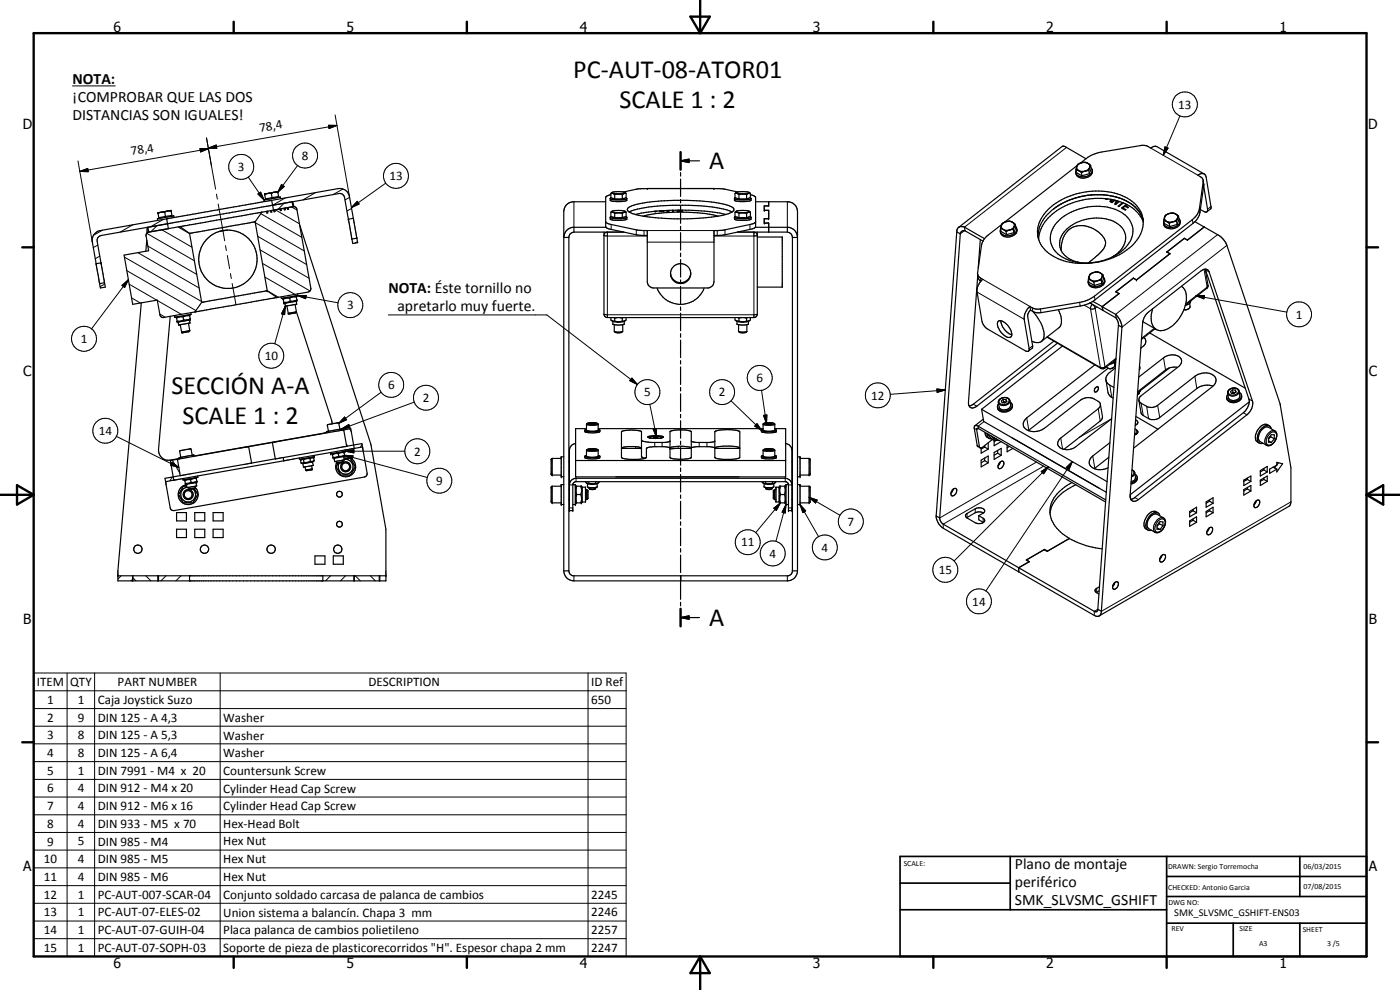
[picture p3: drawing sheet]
<svg xmlns="http://www.w3.org/2000/svg" width="420mm" height="297mm" viewBox="0 0 420 297" stroke-linecap="round" stroke-linejoin="round" font-family="sans-serif">
<defs><g id="words">
<g font-size="7.9">
<text x="172" y="23.3">PC-AUT-08-ATOR01</text>
<text x="185.9" y="32.3">SCALE 1 : 2</text>
<text x="212.8" y="50.8">A</text>
<text x="51.5" y="118.3">SECCIÓN A-A</text>
<text x="54.7" y="127.3">SCALE 1 : 2</text>
<text x="212.8" y="187.8">A</text>
</g>
<g font-size="4.7">
<text x="21.8" y="25.1">NOTA:</text>
<text x="21.8" y="30.5">¡COMPROBAR QUE LAS DOS</text>
<text x="21.8" y="35.9">DISTANCIAS SON IGUALES!</text>
<text x="116.6" y="88">NOTA: Éste tornillo no</text>
<text x="119.3" y="93.4">apretarlo muy fuerte.</text>
<text x="304.6" y="260.8">Plano de montaje</text>
<text x="304.6" y="266.2">periférico</text>
<text x="304.6" y="271.6">SMK_SLVSMC_GSHIFT</text>
</g>
<g font-size="4.2">
<text x="34" y="9.6">6</text>
<text x="104" y="9.6">5</text>
<text x="174" y="9.6">4</text>
<text x="244" y="9.6">3</text>
<text x="314" y="9.6">2</text>
<text x="384" y="9.6">1</text>
<text x="6.8" y="38.7">D</text>
<text x="410.6" y="38.7">D</text>
<text x="7" y="112.9">C</text>
<text x="410.8" y="112.9">C</text>
<text x="7" y="187.1">B</text>
<text x="410.8" y="187.1">B</text>
<text x="7" y="261.4">A</text>
<text x="410.8" y="261.4">A</text>
<text x="34" y="290.4">6</text>
<text x="104" y="290.4">5</text>
<text x="174" y="290.4">4</text>
<text x="244" y="290.4">3</text>
<text x="314" y="290.4">2</text>
<text x="384" y="290.4">1</text>
</g>
<g font-size="3.9">
<text x="353.6" y="32.6">13</text>
<text x="78.1" y="39.6" transform="rotate(-10 78.1 39.6)">78,4</text>
<text x="39.5" y="46.7" transform="rotate(-10 39.5 46.7)">78,4</text>
<text x="90.6" y="48">8</text>
<text x="71.4" y="51.4">3</text>
<text x="116.9" y="54.1">13</text>
<text x="104.2" y="92.8">3</text>
<text x="388.9" y="95.6">1</text>
<text x="24.2" y="102.9">1</text>
<text x="79.4" y="108">10</text>
<text x="116.4" y="116.8">6</text>
<text x="193.3" y="118.9">5</text>
<text x="215.7" y="118.9">2</text>
<text x="227" y="114.7">6</text>
<text x="261.4" y="119.9">12</text>
<text x="126.9" y="120.6">2</text>
<text x="29.7" y="130.6">14</text>
<text x="124.3" y="136.7">2</text>
<text x="130.9" y="145.5">9</text>
<text x="254.3" y="157.7">7</text>
<text x="222.5" y="164">11</text>
<text x="230.9" y="167.3">4</text>
<text x="246.5" y="165.5">4</text>
<text x="281.7" y="172.3">15</text>
<text x="291.8" y="181.7">14</text>
<text x="11" y="205.9">ITEM</text>
<text x="21.1" y="205.9">QTY</text>
<text x="35.3" y="205.9">PART NUMBER</text>
<text x="110.6" y="205.9">DESCRIPTION</text>
<text x="177.4" y="206">ID Ref</text>
<text x="14.2" y="211.2">1</text>
<text x="23.3" y="211.2">1</text>
<text x="29.3" y="211.2">Caja Joystick Suzo</text>
<text x="177.4" y="211.2">650</text>
<text x="14.2" y="216.5">2</text>
<text x="14.2" y="221.8">3</text>
<text x="23.3" y="216.5">9</text>
<text x="23.3" y="221.8">8</text>
<text x="29.3" y="216.5">DIN 125 - A 4,3</text>
<text x="29.3" y="221.8">DIN 125 - A 5,3</text>
<text x="67" y="216.6">Washer</text>
<text x="67" y="221.9">Washer</text>
<text x="14.2" y="227.1">4</text>
<text x="23.3" y="227.1">8</text>
<text x="29.3" y="227.1">DIN 125 - A 6,4</text>
<text x="67" y="227.2">Washer</text>
<text x="14.2" y="232.4">5</text>
<text x="23.3" y="232.5">1</text>
<text x="29.3" y="232.5">DIN 7991 - M4 x 20</text>
<text x="67" y="232.5">Countersunk Screw</text>
<text x="14.2" y="237.7">6</text>
<text x="23.3" y="237.7">4</text>
<text x="29.3" y="237.7">DIN 912 - M4 x 20</text>
<text x="67" y="237.8">Cylinder Head Cap Screw</text>
<text x="14.2" y="243.1">7</text>
<text x="23.3" y="243.1">4</text>
<text x="29.3" y="243.1">DIN 912 - M6 x 16</text>
<text x="67" y="243.2">Cylinder Head Cap Screw</text>
<text x="14.2" y="248.4">8</text>
<text x="23.3" y="248.4">4</text>
<text x="29.3" y="248.4">DIN 933 - M5 x 70</text>
<text x="67" y="248.5">Hex-Head Bolt</text>
<text x="14.2" y="253.7">9</text>
<text x="23.3" y="253.7">5</text>
<text x="29.3" y="253.7">DIN 985 - M4</text>
<text x="67" y="253.7">Hex Nut</text>
<text x="13.2" y="259">10</text>
<text x="23.3" y="259">4</text>
<text x="29.3" y="259">DIN 985 - M5</text>
<text x="67" y="259">Hex Nut</text>
<text x="13.2" y="264.3">11</text>
<text x="13.2" y="269.7">12</text>
<text x="23.3" y="264.3">4</text>
<text x="23.3" y="269.6">1</text>
<text x="29.3" y="264.3">DIN 985 - M6</text>
<text x="29.3" y="269.7">PC-AUT-007-SCAR-04</text>
<text x="67" y="264.3">Hex Nut</text>
<text x="67" y="269.7">Conjunto soldado carcasa de palanca de cambios</text>
<text x="177.4" y="269.7">2245</text>
<text x="13.2" y="275">13</text>
<text x="23.3" y="275">1</text>
<text x="29.3" y="275">PC-AUT-07-ELES-02</text>
<text x="67" y="275">Union sistema a balancín. Chapa 3 mm</text>
<text x="177.4" y="275">2246</text>
<text x="13.2" y="280.3">14</text>
<text x="23.3" y="280.3">1</text>
<text x="29.3" y="280.3">PC-AUT-07-GUIH-04</text>
<text x="67" y="280.3">Placa palanca de cambios polietileno</text>
<text x="177.4" y="280.3">2257</text>
<text x="13.2" y="285.6">15</text>
<text x="23.3" y="285.6">1</text>
<text x="29.3" y="285.6">PC-AUT-07-SOPH-03</text>
<text x="67" y="285.7">Soporte de pieza de plasticorecorridos &quot;H&quot;. Espesor chapa 2 mm</text>
<text x="177.4" y="285.6">2247</text>
</g>
<text font-size="3.1" x="352.4" y="275">SMK_SLVSMC_GSHIFT-ENS03</text>
<g font-size="2.4">
<text x="271.2" y="259.7">SCALE:</text>
<text x="350.6" y="260.8">DRAWN: Sergio Torremocha</text>
<text x="391.2" y="260.6">06/03/2015</text>
<text x="350.6" y="267">CHECKED: Antonio Garcia</text>
<text x="391.2" y="266.7">07/08/2015</text>
<text x="350.6" y="271.4">DWG NO:</text>
<text x="351.6" y="279.3">REV</text>
<text x="372" y="279.4">SIZE</text>
<text x="391" y="279.6">SHEET</text>
<text x="377.9" y="283.8">A3</text>
<text x="398.3" y="283.8">3 /5</text>
</g>
</g></defs>
<g fill="none" stroke="#000" stroke-width=".35">
<path d="M79.4 58.3l.3 1.4 1.9-.4M80 59.6v.3M80.4 58l-1 .2v.1M80.4 58h1M80.4 58l-1 .3M81.4 58l.2 1.3M82.1 57.7l-1.7 .3M82.1 57.7l-.7 .3M83.3 59.1v.2M83.3 57.5l.1 .1M83.4 57.7l-.1-.2-1.2 .2M83.4 57.7h-1.3"/>
<path d="M83.4 57.7l.2 1.3-2 .3M84.2 59.6l-.2-.5-4.1 .8-.7 .1 .1 .5M183.1 59.6h.1M183.1 59.6v.5M183.2 59.6l1.5 .4h1.9l1.5-.4M183.3 58.4l-1.2 .4-.3 .4 .1 9 1.1 .5 8 1.7 3.3 .3M183.3 58v1.3l1.2 .4M183.3 58h.6M183.4 59.4l-.3 .2M183.7 57.8l-.4 .2M183.9 58l.6 .3M184 59.5l1.2 .4 1.4-.1 .7-.3"/>
<path d="M184.5 58.3v1.4M184.5 58.3h2.3M184.5 59.7h2.3M186.8 58.3v1.4M187.1 57.6l5.4-1h23.5l5.4 1M187.1 57.6l-2.5-.1-.8 .2-.2 .1 .3 .2M187.1 57.6l.5 .3M187.6 57.8l.3 .2M187.6 57.9l-2 .3-1.7-.2M187.7 58h.2M187.7 58l-.9 .3M187.8 59.4l.3 .2"/>
<path d="M187.9 58v1.3l-1.1 .4M188.1 59.6l-.1 .6-1.1 .3h-2.5l-1.2-.4M194.3 56.6h.1M204.2 48.3l2.6-.5v1zM204.2 45.6v5.3M204.2 51.8v1M204.2 53.7v5.3M204.2 59.8v1.1M204.2 48.3h5.7M214.3 56.6h.1M220.4 59.6l.1 .6 1.8 .3 2.7-.2 .4-.2v-.5M220.4 59.6l1.5 .4h1.9l1.6-.4"/>
<path d="M220.6 58v1.3l1.2 .4M220.6 58h.3l.9 .3M220.7 59.4l-.3 .2M221 57.8l-.4 .2M221.2 59.5l1.3 .4 1.4-.1 .7-.3M221.4 57.6l.8-.1a3.6 3.6 0 0 1 2.7 .4l-.8 .4M221.4 57.6l-.5 .3 2 .3 2.3-.2M221.8 58.3v1.4M221.8 58.3h2.3M221.8 59.7h2.3M224.1 58.3v1.4M224.9 57.8l.3 .2"/>
<path d="M225.1 59.4l.3 .2M225.2 58.4a1.75 1.75 0 0 1 1.6 .8v8.8l-.3 .4-8.9 2-3.3 .3M225.2 58v1.3l-1.1 .4M225.4 59.6h.1M321.8 59.7l-1.8 .8M322.9 50.8l.8 .4M322.9 50.8l.2 1 1.6 .9M322.9 51.1v1M323.2 49.9l-.3 .9M323.2 49.9v.7l.5 .6M323.3 49.7l-21.8 16.9M323.3 49.7a2.4 2.4 0 0 1 3.7-.1v.6"/>
<path d="M323.3 49.7l-.1 .2M323.6 59.2l-2.6 .8-4.2 2.2M323.7 51.2l.9 .6M323.7 51.2l.9 .2h1M324.2 49l3.3-2.4 2.3-.8 12.8-2.2 1.5 .1 1.3 .7 1.4-.5 14.6 8.3M324.6 51.8l.1 .9M325.6 51.4l-1 .4M325.9 47.6l-6.2-3.6-.9-.1-31.1 24.3M326.6 58.6l-2.8 .5M326.8 51.2l-1.2 .2M326.8 51.2l.1 .9M326.9 50.5l-1.3 .9"/>
<path d="M326.9 50.5l-.1 .7M326.9 52.1l-2.2 .6M327 50.2l-.1 .3M327.3 49.6a2.55 2.55 0 0 0-4.1 .3M327.3 49.6l-.3 .6M327.3 49.6l.2 1-.6 1.5M327.4 50.3l.4 1M327.8 51.3a2.94 2.94 0 0 1-4.9 .8M327.8 51v.4M327.8 51.4a2.72 2.72 0 0 1-4.3 1.6l-.6-.8M328.4 58.4h2M328.5 58.4l-3.9 .5-2.7 .8"/>
<path d="M330.4 58.4l1 .1M331.3 58.5l3.7 .6M331.7 59.6l.4 .3 .4-.2M331.9 59.7h.1M332 59.6l-.1 .1M332.1 59.6l-.2 .1M333.2 58.7l3.4 .9 2.9 1.5M333.2 59.8l.2 .1M333.4 59.9l.1 .4-.2 .2M333.4 59.9l-.3 .5 .3 .2M333.4 60l.3 .1M333.6 59.9l.1 .2"/>
<path d="M334.3 60a11.2 11.2 0 0 1 8.8 6.7M334.3 60a21.4 21.4 0 0 0-20.8 6.7l-1.3 2.6-.5 2.6M334.3 60l-.8 .7 .2 .1 .9-.7M335.8 59.4l.8 .2M337.3 59.9l2.1 1.2M361.1 54.1l.2 1.3-1.2 8.4a5.7 5.7 0 0 1-2.1 3.2l-29.8 23.3-1.1 .6M361.3 55.9l1.1 7.5a.82 .82 0 0 1-1.2 0l-1-.5M28.9 79.1l1 6M30.3 78.9l-1.4 .2M30.3 78.9l1.1 5.9M44.1 72.1l-.3 3.3M44.4 68.2l-.3 1.7"/>
<path d="M44.4 68.2l.3 1.4M44.7 69.6l-.6 .4-.3 .6 .8 4.6-7.4 1.3 2.6 14.8 7.4-1.3 .8 4.7 .3 .3 .6 .3 9.6-1.7M47.2 65.7h.1M47.2 65.7l.1 .4M47.4 63.8h.1M47.4 63.8v.2M47.4 63.9h.1M47.4 64l.3 1.3 1.9-.4M48 65.3v.2M48.2 63.7l-.8 .3M49.4 63.7l-2 .1M49.4 63.7l.2 1.2"/>
<path d="M50 65.7l.5 2.9-5.8 1M50 65.7l-19.9 3.5a2.94 2.94 0 0 0-2.4 3.4l1.2 6.5M50.3 67.1l-5.9 1.1M50.3 67.1l-20.5 3.8-.5 .6-.1 .9 1.1 6.5M50.4 63.3h1M50.4 63.3l-1 .4M50.4 63.3l-2.3 .4M51.3 64.7v.2M51.3 63.2l-.9 .1M51.3 63.2l.1 .1M51.3 63.1v.1M51.4 63.3l.2 1.3-2 .3"/>
<path d="M52.2 65.3l-.1-.5-4.8 .9M54 68l-9.3 1.6M54 68l2.9 2M56.9 70l3.6 20.7M68.2 69l-2.6 .5M76.6 66.5l3.6 20.7M76.6 66.5l-19.7 3.5M78.6 63.7l-24.6 4.3M78.6 63.7l-2 2.8M80 63.4l-1.4 .3M80.3 63.4l.1 .5h-.3l-.1-.5M80.3 63.4h-.3"/>
<path d="M81.2 63.2l-.9 .2M81.5 63.2l.1 .4-.3 .1-.1-.5M81.5 63.2h-.3M81.5 60.1l-31.5 5.6M81.5 60.1l19.9-3.5a3 3 0 0 1 3.5 2.5l1.1 6.4M81.5 60.1l.3 1.5M81.8 61.6l-31.5 5.5M81.8 61.6l.3 1.4 5.9-1M81.8 61.6l19.9-3.5a1.47 1.47 0 0 1 1.7 1.2l1.2 6.5M87.7 60.5l-5.9 1.1M87.7 60.5l.3 1.5M87.7 60.5l.5 1.5"/>
<path d="M88 62l.6 .1 .5 .5 4.1 24.3-.7 .7-9.4 1.7M88 62l-1.5 .3 .1 .5h-.3l-.1-.5-.7 .1 .1 .5-.3 .1-.1-.5-.8 .2v.5h-.3l-.1-.5-1.5 .3v.5h-.3v-.5l-.7 .2M89.9 67.5l21.4 65.8 4.5 25.5v15.5h-80.4v-3l7-80.5M104.6 65.8l1 5.9M106 65.5l-1.4 .3M106 65.5h.1M106 65.5l1.1 6M107.1 71.5l.2 1.3-1.4 .3-.3-1.4M107.1 71.5l-1.5 .2M170.7 71.2v100.1M172.2 68.2v1.4M172.2 69.6l-1.1 .5-.4 1.1"/>
<path d="M172.2 69.6h15M181.3 69.6v24.7a1 1 0 0 0 1 1l44.4-.1 .6-.9v-24.7M181.8 60.5h-9.6a2.94 2.94 0 0 0-3 2.9v107.9M181.8 66.5a1.97 1.97 0 0 0 1.6 .9l8.1 1.7 2.8 .1v15.3a1.98 1.98 0 0 0 1.6 1.9h16.7a1.98 1.98 0 0 0 1.7-1.9v-15.3l2.7-.1 8.8-1.9 1-.7M181.8 68.2h-9.9a3.1 3.1 0 0 0-2.7 3h1.5M183.1 65.2l.1 .1a8.5 8.5 0 0 0 4.7 .1l.2-.1M183.1 60.1h.1M183.3 63.7v1.2l1.2 .4M183.4 65l-.3 .2M183.7 63.4l.1 .2M183.8 63.4l.8-.2a4.5 4.5 0 0 1 3.3 .5M183.8 63.6l-.5 .1"/>
<path d="M183.8 63.6l.1 .1M183.8 63.4l-.5 .3M183.9 63.7l.6 .3M184 65.2l1.2 .3 1.4-.1 .7-.2M184.5 64v1.3M184.5 65.3h2.3M185.4 63.8l-.9 .2M185.9 63.8l.9 .2M186.8 64v1.3M187.5 63.6l.4 .1M187.5 63.6l-.7 .4M187.5 63.6l-1.5 .2-2.1-.1"/>
<path d="M187.5 63.4h.1M187.6 63.4l-.1 .2M187.8 65l.3 .2v.6l-1.9 .3-2.8-.2-.3-.2v-.5M187.9 63.7v1.2l-1.1 .4M188.8 63.6a23.9 23.9 0 0 1 9.4-1.8 73.5 73.5 0 0 1 16.3 .4l3.7 .8 1.5 .6M188.9 63.6l2 .8 4.1 .8a91.5 91.5 0 0 0 13.2 .4l6.8-.7 2.6-.5 2.1-.8M188.9 63.6a.85 .85 0 0 1-.6-.9 .85 .85 0 0 1 .9-.7 38.3 38.3 0 0 1 13.1-1.9 77.6 77.6 0 0 1 12.7 .7l1.4 .3a7 7 0 0 1 3.8 1.5v.5l-.5 .5M193.1 64.9l3.2-.7a59.2 59.2 0 0 1 11.4-.4l3.9 .3 3.9 .8M196.6 63.4h.1M197.1 63.4h-.7M198.4 63.2l.3 .2-.9-.1M199 63.2l-5.1 .5-3.2 .6"/>
<path d="M199 63.2v.2h.3v-.2M199.9 63.2h-.9M199.9 63.2l.5 .1M200.4 63.1v.3M200.7 63.1v.3l-1.1-.2M201.8 63.1l9.6 .2 6.4 1M201.8 63.1l-1.9 .1M201.8 63.1v.3h.3v-.3M203.2 63v.4h1.6M203.6 63v.4M203.6 63.2h1.2M204.2 61.8v5.2"/>
<path d="M204.2 67.9v1.1M204.2 69.8v5.3M204.2 75.9v1.1M204.2 77.9v5.2M204.8 63.2h.1M204.8 63.4h.1M220.6 63.7l.2-.2a5.2 5.2 0 0 1 3.4-.3l1 .5M220.6 63.7v1.2l1.2 .4M220.7 65l-.3 .2v.6l1.9 .3 2.9-.2 .2-.2v-.5M221 63.4v.2M221 63.6l1.6 .2M221.1 63.6l.7 .4"/>
<path d="M221.1 63.6l-.5 .1M221.2 65.2l1.3 .3 1.4-.1 .7-.2M221.3 69.6h15M221.8 64v1.3M221.8 65.3h2.3M222.6 63.8l-.8 .2M223.2 63.8l.9 .2M224.1 64v1.3M224.6 63.7l-.5 .3M224.8 63.6l.4 .1M224.8 63.6l-2.2 .2M224.8 63.4v.2"/>
<path d="M225.1 65l.3 .2M225.2 63.7v1.2l-1.1 .4M225.4 65.2l-.2 .2-1.7 .3-3.1-.4M226.7 68.2h9.9a3.1 3.1 0 0 1 2.7 3h-1.5M226.8 60.5h9.5a2.97 2.97 0 0 1 3 2.9v107.9M227.3 71.1h7.5v15h-7.5M230.7 61.8h-1.3v1.3h1.3v2.5h-1.3v1.3h1.3v2.7M230.7 60.5v1.3M230.7 63.1v2.5M230.7 66.9v2.7M230.7 68.4h.1M230.7 64.6h.1"/>
<path d="M230.7 60.5v1.3h-1.3M236.3 68.2v1.4M236.3 69.6l1.1 .5 .4 1.1M237.8 71.2v100.1M287.1 69.6l1.1 .6M287.1 69.6l-6.1 85.2M287.6 68.2l-.4 .7-.1 .7M288.2 70.2l-6.2 85.2M289.5 68.2l-1.4-.2-.5 .2M289.5 68.2l.1 1.1M289.5 68.2l6 3.4M289.6 69.3l-.9 .1-.5 .8"/>
<path d="M289.6 69.3l5.4 3M294.2 71.9l-.6 8.5M295.5 71.6l-.9 1.7-1.2 8.5a1.94 1.94 0 0 0 1.6 2 4.4 4.4 0 0 0-1.8 3.8l1.5 8.8 .9 1.7 .8 .6 11.3 6.5 .7 .3 .3-.2M300.3 68.5l.6 .2M300.3 68.5l.1 1 1.7 .9M300.3 68.7l-.1 .8M300.5 67.8l-.2 .7M300.5 67.9l.4 .8M300.6 67.6l-.1 .3M300.6 67.4l-4.4 3.4-.7 .8M300.6 67.4v.2M300.9 68.7l1 .8"/>
<path d="M300.9 68.7l1.1 .4 1-.1M301.9 69.5l.2 .9M302 66.5l1.1-.2 .6 .3M302 66.5l1-.1 .9 .3M302 66.5a1.33 1.33 0 0 0-1.4 1.1M302 66.5l-1.4 .9M303 69l-1.1 .5M303.9 66.7l.8 .6M303.9 66.7l.5 .8-.1 .6M304.1 68.8l-1.1 .2M304.1 68.8l.2 1M304.3 68.2l-1.3 .8"/>
<path d="M304.3 69.8l-2.2 .6M304.3 68.1l-.2 .7M304.7 67.3l-.4 .9M304.7 67.3l.2 .9-.6 1.6M304.8 68a1.53 1.53 0 0 1-.8 2.4 2.6 2.6 0 0 1-3.8-.9M305.1 68.6a2.16 2.16 0 0 1-2.3 2.5 2.01 2.01 0 0 1-2.6-1.6M314.4 63.1a21.6 21.6 0 0 1 24-3.6 8.1 8.1 0 0 1 2.3 13.2 21.4 21.4 0 0 1-23.1 4.9 8.9 8.9 0 0 1-6.2-8 9.7 9.7 0 0 1 3-6.5zM317.1 66.8a16.7 16.7 0 0 1 19.5-3 6.3 6.3 0 0 1 1.5 10.2 16.6 16.6 0 0 1-19.5 3 6.3 6.3 0 0 1-1.5-10.2zM318.5 75.2a8 8 0 0 1 2.2-6.2 7.6 7.6 0 0 1 10.7 2.5 3.1 3.1 0 0 1-.9 4l-3.9 3.4M319.3 60.7a12.5 12.5 0 0 0-7.7 9.4v1.3M333.7 60.1l.1-.2-.4 .7M333.7 77.2a6.3 6.3 0 0 0 3.7-7.8 8.7 8.7 0 0 0-8.3-4 11.9 11.9 0 0 0-10.7 5.7 5.3 5.3 0 0 0 3.7 7.1l2 .6"/>
<path d="M334.9 61l.1 .3M335 60.2l-.5 1 .3 .2 1.2-.9M335.2 60.2l-.5 1.1M335.3 60.2l-.4 .8M335.7 60.4l-.8 .6M336.9 60.8l-1.3 1 .2 .2 1.3-1.1M337 62.4l.1 .3M337 62.5l-.1 .1M337.9 61.7l.8 .5-.2 .2-.9-.5-.6 .5M337.9 61.7v.3M337.9 61.8l-.2 .1M338 61.3l-1.4 1.1 1.1 .6 .2-.1-.9-.5"/>
<path d="M338.3 61.4l-.4 .3M339.4 61.1l.7 .5M340.1 61.6l1.5 1.5M341.6 63.1l1.1 1.8M342.7 64.9l.4 1.2zM349.3 66l.2 1.1 1.6 .9M349.3 66l.7 .4M349.6 65l-.1 .8 .5 .6M350 66.4l.9 .6M350.2 75.6h.1M350.3 64.3l-.6 .6M350.9 67l.2 1"/>
<path d="M350.9 64.1l1.2-.2 .7 .3M350.9 64.1h1.7M350.9 64.1a1.83 1.83 0 0 0-1.6 1.9M350.9 64.1l-.5 .2M351.1 76.1v.1M351.1 76.1l-10 7.9M352.6 64.1l.2 .1M352.8 64.2a1.49 1.49 0 0 1 .3 2.2M352.8 64.2l.9 .6M353.1 66.4l-2.2 .6M353.1 66.4l.2 1M353.3 67.4l-2.2 .6"/>
<path d="M353.7 64.8a2.54 2.54 0 0 1-3.7 1.6M353.7 64.8l.2 1-.6 1.6M353.8 65.5a1.71 1.71 0 0 1-1.5 2.7 2.61 2.61 0 0 1-3.1-1.1l.1-.8M354.1 66.2a2.55 2.55 0 0 1-3.7 2.3l-.8-.4-.4-1.1M355.4 71.5l1 .6M355.4 71.5h.1M355.4 71.5l-5.2 4.1 .9 .5M355.5 71.5l-5.3 4.1M356.4 72v.1M358.6 66.5l2.8 1.6M361.4 68.1l-5 3.9M361.4 68.1v.1"/>
<path d="M361.4 68.1l5.2 3.1 1.3 1.8 16.3 48.2 3.2 19.2-.1 10.8-.5 .7-56.9 32.9M362.2 63.5l1.2-.9 .1-.5-1.5-9a1.36 1.36 0 0 0-1.1-1.1 1.36 1.36 0 0 0-1.4 .6l1.2 .7 .4 .7-1.2 8.7a5.2 5.2 0 0 1-2.1 3.2l-29.3 23-1.5 .9-3 .9-11.8 2h-1.5l-1.6-.8M31.4 84.8l-1.5 .3M31.4 84.8l.2 1.3-1.5 .3-.2-1.3M51.1 94.9l-3.5 40a3 3 0 0 0 3.5 3.1l2.7-.4M52.9 95.2v.1M52.9 95.3l.1 .1M53 95.4l.2 1M53.2 96.4l.3 .2M53.2 95l-.3 .2M53.5 96.6l.1 .9M53.6 97.5h.1"/>
<path d="M54.1 97.5l.4 2.2M54.9 95.1h-1l-.9 .3M54.9 95.1l.2 .9M55.1 96l-.9 .4h-1M56.5 97l.5 2.2M56.6 97l-2.9 .5M56.6 94.4l.3 .3M56.7 99.5l-.4 .1a1.86 1.86 0 0 1-1.8 .1M56.7 99.5h.1M56.8 96.1l-3.3 .5M56.8 96v.1M56.8 96l.3 .9-.5 .1"/>
<path d="M56.9 94.7h-1l-1 .4M56.9 94.7l.2 .9M57 99.2l-2.5 .5M57 96.9h-.1M57 99.2l-.2 .3M57.1 95.6l-1 .4h-1M57.1 95.6l-.3 .4M57.3 93.9l.1 .4M57.3 94.3l-4.8 .9-.1-.5M57.3 94.3h.1M60.5 90.7l-2 2.9M60.5 90.7h.1"/>
<path d="M80.2 87.2l-19.6 3.5M80.2 87.2l2.9 2.1M83.1 89.3l-24.6 4.3M85 89.8l.2 .9M85.2 90.7l.3 .3M85.2 89.4l-.2 .4M86.1 91.8l.4 2.2M86.9 89.5h-1l-.9 .3M86.9 89.5l.2 .8M87.1 90.3l-.9 .4h-1M88.5 91.4l.5 2.2M88.6 88.8l.3 .1"/>
<path d="M88.9 90.4l.2 .9-3 .5-.5 .1-.1-.9M88.9 90.4l-3.4 .6M88.9 88.9v.2M88.9 88.9h.1M88.9 89.1h-1l-1 .4M88.9 89.1l.2 .9M89 93.6l10.5 32.5 .1 1.1M89 93.6l-2.5 .4M89 93.6l-.4 .3-1.8 .3-.3-.2M89.1 90l-1.2 .4-.8-.1M89.1 90l-.2 .4M89.3 88.2l.1 .5-.5 .1-4.4 .7-.1-.4"/>
<path d="M183.3 95.3l.2 .8 1 .3M183.9 96.4v.9l.5 .1M184.3 95.3l.2 .1M184.4 97.4h2.5M184.4 97.4v2.1M184.4 99.5l.8 .2 1.6-.2M184.4 99.5a2.44 2.44 0 0 0 2.2 .2l.2-.2M184.5 96.4l.9 .1 1.4-.1M184.5 95.4v1M185.3 95.3l-.8 .1M186 95.3l.8 .1M186.8 96.4h.4"/>
<path d="M186.8 95.4v1M186.9 97.4l-.1 2.1M187 95.3l-.2 .1M187.4 96.4v.8l-.5 .2M187.6 96.3l-.3 .1M187.9 95.3a1.19 1.19 0 0 1-1.4 1.3h-2l-.8-.3M197.2 86.4a7.5 7.5 0 0 0 7 4.9 7.5 7.5 0 0 0 7.1-4.9M201.2 82a3 3 0 0 0 3 3.1M201.3 82.6a3 3 0 0 1 2.6-3.5 3 3 0 0 1 3.3 2.8 3 3 0 0 1-3 3.2M204.2 84v1.1M204.2 85.9v5.3M204.2 92.1v1"/>
<path d="M204.2 94v5.2M207.3 82a3.1 3.1 0 0 1-2.6 2.8 3.1 3.1 0 0 1-3.3-2M220.6 95.3v.7a4.4 4.4 0 0 0 4.6 0v-.7M221 96.3l.3 .1M221.2 96.4v.9l1.5 .2 1.9-.2v-.9M221.6 95.3l.2 .1M221.6 97.4v2a2.3 2.3 0 0 0 2.2 .3M221.8 96.4h-.5M221.8 96.4l.9 .1 1.4-.1M221.8 95.4v1M222.5 95.3l-.7 .1M223.3 95.3l.8 .1"/>
<path d="M223.9 99.7h-.1M224.1 96.4h.4M224.1 95.4v1M224.1 97.4v2.1l-1.6 .2-.8-.2M224.1 99.5l-.2 .2M224.3 95.3l-.2 .1M224.9 96.3l-.3 .1M293.4 82.3l.3 1.5 .6 .6M293.4 82.5l-2.8 38.2a1.4 1.4 0 0 0 .8 1.6 1.4 1.4 0 0 0 1.7-.4l24.2-18.9M299.6 96.4a2.72 2.72 0 0 1 3.1 1.6 3.2 3.2 0 0 1 .8 3 1.59 1.59 0 0 1-2.2-.5 4.4 4.4 0 0 1-1.8-3.9zM300.4 96.2a5.1 5.1 0 0 0 3.2 4.3M309.1 91.9l.2 1.1"/>
<path d="M309.1 91.9l-.3 .3a4.9 4.9 0 0 0-1.4 3.6l1.5 9-.2 .5M309.3 93l.7 .5M309.3 93l-.6 .7-.3 1 1.5 9.4-.1 .3-1.1 .9M310 93.5a10.7 10.7 0 0 1 3.3 7.3 2.1 2.1 0 0 1-3.2 1.8l-.4-.2M317.7 92.9a5.3 5.3 0 0 1 .3 5.2l-5.4 4.3M326.6 83.7l.8 .4M326.6 83.7l.2 1 1.7 .9M327.1 90.9l7.9 4.5M327.1 90.9l-2.9 .9-11.8 2h-1.5l-.9-.3M327.4 84.1l.8 .6M327.4 84.1l.9 .2 1-.1M328 81.8a2.32 2.32 0 0 1 2 0l1 .7"/>
<path d="M328 90.4l2.8 1.6 .2 1.1-.2-1.1M328 81.8l-1 .8-.4 1.1M328 81.8a1.23 1.23 0 0 0-1.1 .9 1.23 1.23 0 0 0 .5 1.4M328 81.8a1.79 1.79 0 0 1 2.8 1.1l-.1 .2M328.2 84.7l.3 .9M329.3 84.2l-1.1 .5M330.5 84.1l-1.2 .1M330.5 84.1l.2 .9M330.7 85l-2.2 .6M330.7 83.1l-.5 .7-.9 .4M330.7 83.1l-.2 1M330.8 92l4 2.3"/>
<path d="M331 82.5l-.3 .6M331 82.5l.2 1-.5 1.5M331.2 83.2a1.71 1.71 0 0 1-1.5 2.7 2.29 2.29 0 0 1-3.2-1.4l.2-.5M331.5 83.9a2.47 2.47 0 0 1-3.4 2.4l-.3-.1a1.5 1.5 0 0 1-1.2-1.5M334.8 94.3l.2 1.1M334.8 94.3a5.7 5.7 0 0 1 1.9 3.9M334.9 87.5l1 .6M334.9 87.5v.1M335 95.4l.5 1 .1 1.2M335.6 97.6l-6.1 85.2M335.6 97.6l1.1 .6M335.8 88.1h.1"/>
<path d="M335.9 88.1l-5.1 3.9M336.7 98.2l-6.2 85.2M340.1 83.4l1 .6M340.1 83.4l-5.3 4.1 1 .6M343 96.5l-3.8 52.2M343 96.5a4.9 4.9 0 0 1 1.7-2.9l15.8-12.3a1.38 1.38 0 0 1 2.4 .3l13 38.7a4.2 4.2 0 0 1-1.7 4.2l-32.5 25.4a1.41 1.41 0 0 1-1.8 .4 1.41 1.41 0 0 1-.7-1.6M343 96.5l4 2.3M345 99.9l28.7 16.6M346.7 98.6l-4.2 3.3M354.6 85.9a4.7 4.7 0 0 1 1.2 5.3 10.7 10.7 0 0 1-6.6 7.9 3.1 3.1 0 0 1-3.7-3.6l.4-2.9M355.3 92.9h.3M356.5 92.8l-.9 .1"/>
<path d="M357 91l-1.2 .5 6.6-5.3 .1-.6-.8-4.8 13.1 38.9a4.5 4.5 0 0 1-1.6 4.1l-32.9 25.7-.9 .3-.2-1.1M357 91l.2 .9a1.27 1.27 0 0 1-1.7 1M357.2 90.4l-.1 .1M357.4 90.3l-.4 .7M204.2 100.1v1.1M204.2 102.1v5.2M204.2 108.2v1M204.2 110.1v5.3M204.2 116.2v1.1M204.2 118.2v5.2M300 119.8a2.31 2.31 0 0 1 2.1-.5l.7 .3 .3 .5 .2 1.4a1.9 1.9 0 0 1-1.5 1.5 1.9 1.9 0 0 1-2-.9l-.2-1.7zM301.1 119.8l-.6 .5 .2 .5 .8 .1 .7-.5-.3-.5"/>
<path d="M301.1 119.8l.8 .1M301.1 119.8l.1 .8M301.9 119.9l.1 .6M314.2 101.1l16.4 9.5 .9-.2 3.4-2.6M316.3 102.4l-24.2 18.9-1.2 .5M318.8 103.8l-24.2 19M328.6 109.5l-20.5 15.9a2.21 2.21 0 0 0-.9 2.6 2.21 2.21 0 0 0 2.4 1.5 5.6 5.6 0 0 0 3.9-1l10.7-8.4a3.9 3.9 0 0 1 3.9-.6l1.5 .9a1.25 1.25 0 0 1 .7 1.1 1.25 1.25 0 0 1-.7 1.1l-11.3 8.8a1.74 1.74 0 0 0-.9 1.9 1.74 1.74 0 0 0 1.5 1.4 4.2 4.2 0 0 0 4-.7l10.7-8.4M328.7 116.4l.6-.4a.88 .88 0 0 1 .2 1.1 .88 .88 0 0 1-1 .4zM331.9 114l.7 4 .8 1 .7 .4M332.1 110a1.31 1.31 0 0 0 1.9 .4M332.6 110.5l-24 18.7M332.9 110.6h.1"/>
<path d="M334.4 108.7l.1 1-.1 .4-1.2 .5M334.5 108.1v.1M334.7 110.4l-1.7 1.4a2.14 2.14 0 0 0 .1 3.8l1.2 .6M334.7 107.9l-.5 1-1.1 .4M334.8 108.7l-.3 .3M341.4 118.4h.1M341.5 118.4h-.1M341.7 113.2l7.5-5.8a3.5 3.5 0 0 1 5.4 .6l-.1 .9-.8 1.1-11.2 8.7a1.29 1.29 0 0 0 0 2.3l1.6 .9a3.1 3.1 0 0 0 3.3-.3l11.2-8.7a4.5 4.5 0 0 1 6.1 .3 2.17 2.17 0 0 1-.8 2.8l-23.7 18.5M342 109.9l.1 .6-.2 .5M342 117.6l-.2 .5-.4 .3M342.3 117.2l-.9 .8M342.4 104.4h.1"/>
<path d="M343.3 101.3a1.65 1.65 0 0 1-.2 2.6l-.7 .5M351 110.4l-9.6 7.5M353.3 110.2a4.3 4.3 0 0 0-3.5 .8l-8.4 6.5M364 115.9a5.1 5.1 0 0 0-4.8 .7l-11.1 8.7a3.2 3.2 0 0 1-3.4 .3l-2.2-1.4-.7-4.1M368.5 118.4a1.53 1.53 0 0 0-.1 1.7 1.53 1.53 0 0 0 1.6 .7 2.1 2.1 0 0 0 2.6-2.2M369.9 117l-.6 .5 .2 .5 .9 .1 .6-.5-.3-.5M369.9 117l.8 .1M369.9 117l.1 .7M370 117.7l.7 .1M370 117.7l-.3 .3M370.7 117.1l.2 .6M371.9 117.8a1.35 1.35 0 0 1 .6 1.5 1.35 1.35 0 0 1-1.2 1 2.4 2.4 0 0 1-3.1-.8"/>
<path d="M53.2 137.8l-2.1 .4 1 5.9M53.2 137.8l.9 4.9M57.7 136.6l-.3-1.9h-.3l-3.1 .6 .3 1.9M58.2 136.9l-.1-.4-3.9 .7-.4 .1v.4M74.6 134l-21.4 3.8M74.6 134l.9 4.9M75.5 138.9l-21.4 3.8M75.5 138.9h.1M81.7 132.8l-7.1 1.2M81.7 132.8l.9 4.9M82.6 137.7l-7.1 1.2M85 137.3l-2.4 .4"/>
<path d="M85 137.3l.2 1M85.2 138.3l-33.1 5.8M90 137.8h-.1M90.7 137.7l-.5 .3M90.9 139.1l.2 1.1 .4-.1M91.1 137.9l-.5-.1-.4 .3 .1 .8 .6 .2M91.1 137.9l.1 .8M91.2 138.7l-.6 .3M93 137.6h-1l-.9 .3M93 137.6l.2 .8M93.2 138.4l-1 .3h-1M93.5 137.2l.6 .2"/>
<path d="M93.5 139.7l.2 1M93.8 138.6l-2.9 .5M93.8 138.6l.2 1.1-2.5 .4M94.1 137.4l-.6-.1-.5 .3M94.1 137.4l.2 .8-.5 .3-.6-.1M94.2 138.3l-.4 .3M94.3 136.7v.3l-1.2 .3-3.2 .5-.1-.4M98.1 129.6l-.9 .4-39 6.8M98.5 129.3l-.1 .1M99.6 127.2l2-.3 .4 1.9M99.6 127.2a1.3 1.3 0 0 0-1.4 .4l.4 1.8M99.8 136.4l.1 .8"/>
<path d="M99.9 137.2l.4 .3M100 136.1l-.2 .3M100.3 137.5l.1 1M100.5 138.5h-.1M100.9 138.4l.1 .5M101 138.9l.5 .2M101.5 136.1h-.7l-1 .3M101.5 136.1l.2 .8M101.7 136.9l-1.1 .3h-.7M101.8 139l-.3 .1M102.6 129.1l-.2-.4-4.3 .8v.4M102.9 138.1v.5"/>
<path d="M102.9 135.6h.3M102.9 138.6l-1.9 .3M102.9 138.6l-.1 .2-1 .2M103.2 129l-21.5 3.8M103.2 136.9l-2.9 .6M103.2 129l.8 4.9M103.2 129l2.1-.4 .8 4.9M103.2 136.9l.1 1.1M103.2 137.1a3 3 0 0 1 3.5 3 3 3 0 0 1-3.6 2.9 3 3 0 0 1-2.1-4.1M103.2 135.6v.1M103.2 135.7v.1M103.2 135.8h-.6l-1.1 .3"/>
<path d="M103.2 135.8l.2 .8M103.3 137.5h1.9l1.4 2.6-1.4 2.4h-2.9l-1.4-2.4 .5-1M103.3 137.9a2.22 2.22 0 0 1 2.7 2.3 2.22 2.22 0 0 1-2.9 2 2.22 2.22 0 0 1-1.3-3.2M103.3 138l-2.8 .5M103.3 138h.1M103.4 136.6l-1 .3h-.7M103.4 136.6l-.2 .3M103.6 135l.1 .4-1.2 .2-3.2 .6-.1-.4M104 133.9l-19 3.4M106.1 133.5l2.5-.4 .2 1M106.1 133.5l.2 1M106.1 133.5l-2.1 .4"/>
<path d="M106.3 134.5l-21.1 3.8M108.8 134.1l1.4 7.9-.1 .6-.7 .5-57.2 10.1-.6-.1-.5-.5-1.4-8.1M108.8 134.1l-2.5 .4M168.4 137.5h-2.7l-.3 .3v4.6l.2 .1h2.8M169.2 137.1h-.8v5.9h.8M170.7 138.6h.2M172.8 133.1a2.03 2.03 0 0 0-1.9 2v18.1h1v-7.9l.8-.8h63.2l.7 .8v7.9h1v-18.1l-.2-1a1.96 1.96 0 0 0-1.6-1M172.8 138.2h63M176 128.6h-3.2v14.5h63v-14.5h-3.3M176 136.7l-.5 .1v.6a6.8 6.8 0 0 0 4.5-.1v-.4M176 128.8l-.5 .2v.5l1.2 .3 2.9-.1 .4-.2v-.4M176.1 127.3h-.1"/>
<path d="M176.1 134.9l1.1-.2 2.1 .1 .2 .2v1.9l-1.2 .3-2.2-.2zM177.3 129.4l-1.3-.3 .1-1.9 .2-.2 2.1-.1 1.1 .3v2l-1.2 .2M177.7 127h-.7l.7 .3M177.7 134.8l-.7 .1 .7 .2M177.7 134.8l.8 .1-.8 .2M177.7 127h.8l-.8 .3M177.7 127v.3M177.7 134.8v.3M179.5 128.6h49.5M179.5 136.7l.5 .2M179.5 128.8l.5 .3M180 129.1l-1.2 .4h-2.1l-1.2-.3"/>
<path d="M180 136.9l-1.5 .4h-1.4l-1.6-.4M186.6 129.5a9 9 0 0 1 5.9 .1v7.4l1.2 .5-2.3 .3h-2.3l-2.1-.3-.5-.3zM192.4 134.4l-1.9-.4h-2l-1.3 .2-.7 .3 6 .1M192.4 134.4h.1M192.5 134.4v.1M192.5 132.1l.7 .4 2.4 .3h3.8l1.7-.5M194.5 131.2l.6-.3 2.4-.2 1.6 .4-.4 .3M194.5 131.2h.1M194.5 131.2l2.3 .4 1.9-.2M194.9 131.2l1.2-.3 2.6 .3M194.9 131.2l.3 .2M194.9 131.2v.2"/>
<path d="M196.7 131.1l-.6 .1 .7 .2 .6-.1-.1-.1M196.7 131.1v.3M196.7 131.1l.6 .1M197.3 131.2v.1M198.7 131.2v.2M198.7 131.2l-.3 .2M201.1 134.4l-1.7-.4h-3.2l-1.8 .3-.4 .2v2.8l-.3 .2M201.1 129.5l2.5-.5 2.5 .1 1.3 .4-.1 7.9-1.2 .3-2.5 .1-1.5-.1-1-.4zM204.2 124.3v1M204.2 126.2v5.3M204.2 132.4v1M204.2 134.3v5.3"/>
<path d="M207.4 134.4l-6.3 .3M207.4 134.4l-1-.3-2.8-.2-2.1 .3-.4 .3M207.5 134.4l1.6-.4h3.8l1.6 .4 1-.4 1.6-.1h3.2a1.84 1.84 0 0 1 1.7 .6h-7.5M207.5 132.3l1.6 .5h3.8l1.6-.5M214.5 129.5a12 12 0 0 1 7.5 0v7.7l-.4 .3-2.2 .3-3.5-.1-1.4-.4zM228.5 136.9l1.6 .4h1.4l1.5-.4M228.5 129.1l1.2 .4h2.1l1.2-.3M228.5 129v.1M229 135l1.2-.3 2.2 .2 .1 2-1.2 .3-2.2-.2zM229 128.8l-.5 .2M229 136.7l-.5 .2M230.3 129.4l-1.3-.3v-1.8l.3-.3 2.1-.1 1.1 .3v2l-1.2 .2"/>
<path d="M230.8 127h-.8l.8 .3M230.8 134.8l-.8 .1 .8 .2M230.8 134.8l.7 .1-.7 .2M230.8 127h.7l-.7 .3M230.8 127v.3M230.8 134.8v.3M232.5 135h.1M232.5 127.3h.1M232.5 136.7l.5 .1v.6a6.8 6.8 0 0 1-4.5-.1v-.4M232.5 128.8l.5 .2v.5l-1.2 .3-2.9-.1-.4-.2v-.4M237.6 138.6h.2M239.3 137.1h.8v5.9h-.8"/>
<path d="M240.1 137.5h2.7l.3 .3v4.6l-.2 .1h-2.8M292.6 127.8l-.2 .7 .9 5.3 .9 .6M292.6 127.8l.3-.2 .7 .3 38.2 22.1M294.2 134.4h.3M294.2 134.4l-.2-.3-.9-5.3 .2-.3 38.5 22.1M294.5 138l2.1-1.2v2.1l-2.1 1.2zM294.5 134.4v1.6l2.1-1.3M294.6 122.8l.6 3.6 36.8 21.3M294.6 122.8l37.7 21.7M295.1 125.8l-2.5 2M295.5 138.2l-1 .7M295.5 133.6v.6"/>
<path d="M295.5 137.4v.8M295.5 134.2l-1 .5M295.5 134.2l1.1 .5M295.5 138.2l1.1 .7M295.6 129.7l.1 .6a1.61 1.61 0 0 0 1.1 1.2M296.2 130a1.34 1.34 0 0 0 1.3 1.7M296.6 132.8v1.9M296.6 130.3l.8 1.2 1.1 .7M297.5 130.8l1 1.4M297.8 131.9l-3.3 2.5M298.3 131.2l1.1 .9M298.4 135.8l2.1-1.3v2.1l-2.1 1.2z"/>
<path d="M298.4 132.1v1.6l2.1-1.2M299 131.7l.2 .3M299.2 132l-.7 .2M299.2 132l-.8 .5M299.2 132l.7 .2M299.4 136l-1 .6M299.4 135.2v.8M299.4 136l1.1 .6M299.7 121.2l-.4 .9M299.9 138.9a.71 .71 0 0 1 .7-.6 .71 .71 0 0 1 .7 .5 1.28 1.28 0 0 1-.3 1.3 1.28 1.28 0 0 1-1.4 .3v-.8zM300.2 138.6l-.7 1.1M301.2 120.6l-.3 .2"/>
<path d="M301.2 120.6h.7M302.2 133.5v2.1l1.8-1.1M302.9 133.9l-.7 .5M303.1 120.6a1.46 1.46 0 0 1 .5 1.7 1.46 1.46 0 0 1-1.4 .9 2.15 2.15 0 0 1-2.9-1.1M303.8 121.5a1.84 1.84 0 0 1-1.9 2.1 2.13 2.13 0 0 1-2.4-.9l-.1-.5M330.2 121.3l.7 3.7-.3 .9-11.3 8.9M332.8 137.2l-4.3 3.4M333.1 132.8l-5.2 4a2.13 2.13 0 0 0-1 2.4 2.13 2.13 0 0 0 2.1 1.6 5.3 5.3 0 0 0 3.6-.5M340.5 129.9l.6 .3M340.6 128.7a.89 .89 0 0 1 .9 1 .89 .89 0 0 1-1 .8M340.7 127.2l.4 .2M340.8 126a.83 .83 0 0 1 .7 .9 .83 .83 0 0 1-.8 .7"/>
<path d="M340.9 125l6.6 3.8M374.9 120.6l-35.7 27.9M379 128.7l.8-.6h.7l2.4 1.4 .3 .7v.8l-.7 1.6a2.09 2.09 0 0 1-2.2 1.1l-2.1-1.2a2.15 2.15 0 0 1 .1-3zM380.7 132.2l.8 .6M380.9 127.8a1.94 1.94 0 0 0-2.9 .5 3.4 3.4 0 0 0-.8 4.2l.7 .5M381.3 130.7l.1 .4M381.4 131.1l-.7 .7M381.4 131.1l1 .6M381.5 128.7a1.33 1.33 0 0 0-1-1.1 1.33 1.33 0 0 0-1.4 .5 3.5 3.5 0 0 0-1.3 4.7l.6 .3 .6-.1M382.4 131.7v-1.2l-.9-.1-.8 1.1v1.2l.8 .1M382.4 131.7l-.9 1.1M383.1 139.6l-.6 .8"/>
<path d="M383.2 139.6l-2.2 1.2v1.2l2.2-1.2M383.2 139.6v-.9l1.7 .4-1.7 2.5v-.8M383.7 138.9l-.5 .6M52.1 144.1l-2.4 .4M53 158.8h3v2.5h-3zM53 153.8h3v2.5h-3zM54.1 142.7l-4.6 .8 .2 1M55.5 144.2l.1 .8M55.6 145l.4 .3M55.7 143.8l-.2 .4M56 145.4a3 3 0 0 0-2.4 4 3 3 0 0 0 4.4 1.5 3 3 0 0 0 .6-4.6M56 145.3l.1 1 .4-.1"/>
<path d="M56 145.9h-1l-1.4 2.5 1.4 2.5h2.9l1.4-2.5-1-1.8M56.1 146.2a2.24 2.24 0 0 0-1.7 3 2.24 2.24 0 0 0 3.3 1 2.24 2.24 0 0 0 .2-3.5M56.6 146.2l.1 .5M56.7 146.7l.2 .2M56.9 146.9h.1M57.2 143.9h-.9l-.8 .3M57.2 143.9l.2 .8M57.4 144.7l-.9 .3h-.9M57.9 146.7l-.9 .2M58.5 158.8h3v2.5h-3zM58.5 153.8h3v2.5h-3zM58.6 145.9v.4"/>
<path d="M58.6 146.3l-.1 .3-.6 .1M58.6 146.3l-1.9 .4M58.6 145.9l-2.1 .3M58.6 143.3l.3 .1M58.8 144.8l.2 1-.4 .1M58.8 144.8l-2.8 .5M58.9 143.4v.2M58.9 143.5h.1M58.9 143.6h-.7l-1 .3M58.9 143.6l.2 .8M59.1 144.4l-.6 .3h-1.1M59.1 144.4l-.3 .4"/>
<path d="M59.3 142.8l.1 .4M59.3 143.2l-4.4 .8v-.4M59.3 143.2h.1M64 158.8h3v2.5h-3zM64 153.8h3v2.5h-3zM91.6 140.1l.1 1M91.7 141.1h.1M93.7 140.7l-.2 .3-1.4 .2-.4-.1M93.7 140.7l-1.9 .4M168.4 145.9h-2.7l-.3 .2v4.6l.2 .2h2.8M169.2 145.4h-.8v6h.8M170.7 146.9h.2"/>
<path d="M170.7 149.9h.2M170.7 141.6h.2M170.9 145.5a2 2 0 0 1 2-2h62.8a2 2 0 0 1 1.9 2M171.9 145.4h.8v6h-.8M172.7 150.6l.2 .3h1.6l.2-.3M172.7 146.2l.2-.3h1.6l.2 .3M173 148.4l-.1 1 .1 1.5M173 145.9l-.1 1 .1 1.5M173 148.4h1.3M174.3 145.9l.2 1-.2 1.5M174.3 148.4l.2 1-.2 1.5M174.7 146.2h1v4.4h-1"/>
<path d="M174.7 146.2v4.4M175.7 146.9h.4M175.7 149.9h.4M175.8 144.5a.78 .78 0 0 0 .9 .5M176.1 144.9l.2 .2M176.1 146.9v3M176.1 146.9l.3 .3v2.4l-.3 .3M176.3 145.1v1l.4 .1M176.7 144.5v.5M176.7 146.2h2.1M176.7 145h2.1M176.8 146.3a1.03 1.03 0 0 0 1.5 .6l.5-.3v-.3"/>
<path d="M176.8 146.6h.1M176.9 146.6h1.8M178.8 144.5v.5M179.2 145.1v1l-.4 .1M179.5 144.9l-1.3 .4-1.9-.2M179.8 144.5a.8 .8 0 0 1-1 .5M204.2 140.4v1.1M204.2 142.4v5.2M204.2 148.5v1M204.2 150.4v5.3M204.2 156.5v1.1M204.2 158.5v5.2"/>
<path d="M228.8 144.5a.8 .8 0 0 0 1 .5M229.1 144.9a4.6 4.6 0 0 0 3 .3l.1-.1M229.3 145.1v1l.4 .1M229.8 146.3a1.19 1.19 0 0 0 1.8 .5l.2-.5M229.8 144.5v.5M229.8 145h2M229.8 146.6h1.9M231.7 146.6h.1M231.8 144.5v.5M232.2 145.1l-.1 1.1h-2.4M232.4 146.9h.5M232.4 149.9h.5"/>
<path d="M232.4 146.9v3M232.4 146.9l-.3 .3v2.4l.3 .3M232.5 144.9l-.3 .2M232.8 144.5a.78 .78 0 0 1-1 .5M233.8 150.6l.2 .3h1.7l.2-.3M233.8 146.2l.2-.3h1.7l.2 .3M233.8 146.2h-.9v4.4h.9M233.8 146.2v4.4M234.2 148.4h1.3M234.2 148.4l-.2 1 .2 1.5M234.2 145.9l-.2 1 .2 1.5M235.5 145.9l.2 1-.2 1.5"/>
<path d="M235.5 148.4l.2 1-.2 1.5M236.6 145.4h-.7v6h.7M237.6 146.9h.2M237.6 149.9h.2M237.6 141.6h.2M239.3 145.4h.8v6h-.8M240.1 145.9h2.7l.3 .2v4.6l-.2 .2h-2.8M281 154.8a4.6 4.6 0 0 0 2.1 3.7l45.3 26.2 .6 .2 .9-.1M281 154.8l1 .6M282 155.4l.2 .8 .9 1.1 45.3 26.1 .7 .1 .4-.7M286 146.9a.62 .62 0 0 1 .7-.4 .62 .62 0 0 1 .4 .7 1.24 1.24 0 0 1-1.6 1.4l-.1-.9zM286.1 146.8l-.7 1.2"/>
<path d="M293.7 154.7l1.4-.7a.73 .73 0 0 0 .4-.8 .73 .73 0 0 0-.6-.6l-1.7-.2-3 1.7a.72 .72 0 0 0-.4 .6 .72 .72 0 0 0 .4 .7l2.5 1.4a2.61 2.61 0 0 0 2.4 0M293.7 154.7l1.4 .8a.69 .69 0 0 1 .4 .6 .69 .69 0 0 1-.4 .7M293.7 154.7v1.3l1.4 .8M295.1 153.9l-.7-.3-1.2 .1-3.1 1.7M321.7 144.8a10.8 10.8 0 0 0-6.6 8.3 9.3 9.3 0 0 0 5.1 8l.8 .4M322.9 145.5a12.3 12.3 0 0 0-7.7 7.9l-.1 .6M339.7 141l.7 .4 .4 2-.3 .6-1 .6M340.6 142.2a1.65 1.65 0 0 1 .6 2 1.65 1.65 0 0 1-1.8 1M341.3 143.5a2.33 2.33 0 0 1-1.9 1.4M341.3 143.1v.3M345.3 155l.8-.7 .7-.1 2.4 1.2a1.99 1.99 0 0 1 .2 2.7 2.95 2.95 0 0 1-2 1.8l-.6-.1-2-1.2a2.49 2.49 0 0 1 .3-3.4zM347.2 158.4l.9 .5"/>
<path d="M347.5 153.8a2.27 2.27 0 0 0-3.4 1.3 2.86 2.86 0 0 0-.2 3.6l.6 .3M347.9 156.8v.3M347.9 157.1l-.7 .8M347.9 157.1l1.1 .6M348.1 154.8a1.33 1.33 0 0 0-1-1.1 1.33 1.33 0 0 0-1.4 .5 3.8 3.8 0 0 0-1.5 4.5 1.08 1.08 0 0 0 1.4 .4M349 157.7v-1.1l-.9-.1-.9 1.1v1.2l.9 .1M349 157.7l-.9 1.2M357 156.3l2.1-1.2v1.6l-2.1 1.2zM357 153.5l2.1-1.3v1.6l-2.1 1.3zM358 156.1l1.1 .6M358 156.1l-1 .6M358 152.8v.4"/>
<path d="M358 155.7v.4M358 153.2l1.1 .6M358 153.2l-1 .6M362 153.5l2.1-1.3v1.6l-2.1 1.3zM362 150.6l2.1-1.2v1.6l-2.1 1.2zM362.8 158.5a.6 .6 0 0 1 .7-.3 .6 .6 0 0 1 .4 .7 1.24 1.24 0 0 1-1.6 1.4l-.1-.6zM362.9 158.5l-.7 1.1M363 153.2l1.1 .6M363 153.2l-1 .6M363 150v.4M363 152.8v.4M363 150.4l1.1 .6"/>
<path d="M363 150.4l-1 .6M373.3 146.9l2.1-1.2v1.6l-2.1 1.2zM373.3 144.1l2.1-1.3v1.6l-2.1 1.3zM373.6 143.8l.4 .3M374.3 146.7l1.1 .6M374.3 146.7l-1 .6M374.3 143.4v.4M374.3 146.3v.4M374.3 143.8l1.1 .6M374.3 143.8l-1 .6M376.9 150.4a.63 .63 0 0 1 .7-.4 .63 .63 0 0 1 .5 .7 1.37 1.37 0 0 1-1.6 1.5 1.57 1.57 0 0 1 .4-1.8zM377 150.3l-.7 1.1"/>
<path d="M378.2 144.1l2.1-1.3v1.6l-2.1 1.3zM378.2 141.2l2.1-1.2v1.6l-2.1 1.2zM379.3 143.8l1 .6M379.3 143.8l-1.1 .6M379.3 140.6v.4M379.3 143.4v.4M379.3 141l1 .6M379.3 141l-1.1 .6M382.1 140.2l1.1 .6M35.4 172.8h80.4M39.8 172.8v1.5M39.9 172.8v1.5"/>
<path d="M47.4 172.8v1.5M47.6 172.8v1.5M56.9 172.8v1.5M94.5 166.8h3v2.5h-3zM96.9 172.8v1.5M100 166.8h3v2.5h-3zM106.2 172.8v1.5M106.3 172.8v1.5M113.8 172.8v1.5M114 172.8v1.5M169.2 171.3h1.5M169.2 171.3a3 3 0 0 0 3 3h64.1a3 3 0 0 0 3-3"/>
<path d="M170.7 171.3l.3 .8 .9 .7h64.7l1-.7 .2-.8M204.2 164.6v1.1M204.2 166.5v5.3M204.2 172.7v1M204.2 174.6v5.2M204.3 172.8v1.5M237.8 171.3h1.5M308 168l.9 .5M308 168v.1M308.9 168.5l-3.2 1.8v1.3M313.5 164.8l-5.5 3.2 .9 .5M313.5 164.8v.2"/>
<path d="M321 161.5v.1M321 161.5l-6.6 3.9-.9-.6M329.8 177.3l-.8 .5M330 176l-1.4 1.1 .2 .5 1 .6M330.8 164.7a25.6 25.6 0 0 1-9.9-3.1l-6.7 3.8-.9-.5-5.3 3.1M334.2 175.3l.1 .1M334.3 175a.73 .73 0 0 1 1-.4 .73 .73 0 0 1 .3 1.1 1.15 1.15 0 0 1-1.5 1l-.2-.7zM334.3 175.4l-.4 .5M334.5 174.8l-.2 .6M348.4 166.9a.71 .71 0 0 1 .7-.5 .71 .71 0 0 1 .7 .4 1.28 1.28 0 0 1-.3 1.4 1.28 1.28 0 0 1-1.4 .2v-.8zM348.7 166.6l-.6 1.2M204.2 185.3l2.6-.5v1z"/>
<path d="M204.2 180.7v1.1M204.2 182.7v5.2M204.2 185.3h5.7M329.5 182.8l1 .6M330.5 183.4l-.1 .9-.5 .5"/>
<circle cx="68.4" cy="77.8" r="8.8"/>
<circle cx="370.3" cy="118.3" r="1.94"/>
<circle cx="56.5" cy="148.4" r="1.5"/>
<circle cx="56.5" cy="148.4" r="1.19"/>
<circle cx="101.9" cy="157.3" r=".87"/>
<circle cx="101.9" cy="148.3" r=".89"/>
<circle cx="103.7" cy="140.1" r="1.2"/>
<circle cx="103.8" cy="140.1" r="1.5"/>
<circle cx="41.4" cy="164.8" r="1.25"/>
<circle cx="61.4" cy="164.8" r="1.25"/>
<circle cx="81.4" cy="164.8" r="1.26"/>
<circle cx="101.4" cy="164.8" r="1.25"/>
</g>
<g fill="none" stroke="#000" stroke-width=".3">
<path d="M21.7 25.8h12.9M98.6 37.6h2.5l-2.3 1zM100.6 34.5l4.3 24.6M101.1 37.6l-38.6 6.8M354.1 34.8l-5 11.8M23.4 48.3l4.3 24.3M23.9 51.4l2.4-.9 .2 1zM60 44.6h2.6l-2.4 1zM62 41.3l2.7 15.5M62.5 44.4l2.4-.9 .2 1zM62.6 44.6l-38.7 6.8M65 58.3l.2 1.4"/>
<path d="M74.5 53.1l4.7 6.9M77.4 58.2l.8-.5 1 2.3zM84.5 55.4l.8 .6-1.9 1.7zM85.6 59.4l-3.8 2.2M89.3 49.7l-5.9 8M94.7 57.8l-3.8 2.2M102.9 56.7l-2.8 1.6M104.9 59.2l-1.4 .8M115.8 54.9l-10.3 7.4M194.3 56.6h20M320.1 44.2l-30.6 24M345.4 44.4l14.1 8.2"/>
<path d="M349.6 44.1l1 .3-1.5 2.2zM361.1 54.5l.2 1.2M29.4 73.5l-1.4 .8M30 76.8l-1.4 .8M30.7 69.1l-2.6 1.5M37.3 77.1l23.2 13.4M39.9 67.4l-3.8 2.2M41.4 75.8l18.4 10.6M44.1 70l14.2 8.2M44.4 73.8l14.6 8.5M47.1 67.7l-1.8 1.8M48.6 69l9 5.2"/>
<path d="M49 65.8l-3.8 2.2M53.5 68.1l3.4 2M65.5 61.2l1.9 11.1M67.7 73.7l.2 1.5M68.2 76.7l.7 3.9M76.6 66.8l14.7 8.5M77.3 70.9l14.7 8.5M78.1 75l14.6 8.5M78.3 64.1l12.3 7.1M78.8 79l14.2 8.3M82.6 62.9l7.3 4.2M85.3 61l-1.8 1.8"/>
<path d="M87.5 62.1l1.7 .9M105.5 62.5l-1.4 .8M107.2 60.4l.6 .8-2.3 1.1zM107.3 72.5l-.8 .4M172.2 60.5v7.7M181.3 70.7h.1M181.3 70.7l1 .1h12M182.3 69.6h.1M182.3 69.6h4.9M182.3 69.6v25.7M182.3 69.6l-.8 .4-.2 .7M183.4 67.4v1.4"/>
<path d="M191 69v1.4M193.3 69.2v1.5M194.3 72.6h20M194.3 69.2h20M215.3 69.2v1.5M217.6 69v1.4M221.3 69.6h5M225.1 67.4v1.4M226.3 69.6h.1M226.3 69.6v25.7M226.3 69.6l.6 .2 .4 .9M227.2 70.7l-.9 .1h-12"/>
<path d="M227.2 70.7h.1M236.3 60.5v7.7M289.4 69.2l-1.2 1M357.8 65.9l.2 1.1M359.9 62.7l.2 1.1M363.4 62l-1 .8M365.4 70.4l-30.6 23.9M368.2 73.6l-31.5 24.6M31.4 85.2l-1.4 .8M36.6 85.6l1.9-1.7-1.1 2.3zM38 81.2l20.8 12M38.5 83.9l-11 14.8"/>
<path d="M38.8 85.3l8.2 4.7M39.5 89.4l2.7 1.5M47.2 90.2l7.2 4.1M48 94.2l1.6 1M69.2 82.1l.2 1.5M69.7 85l1.1 6.4M79.5 83.1l9 5.2M80.2 87.2l3.4 2M85.6 91.9l-.2 2.5-.9-.3zM85.6 91.9l-3.1 11.3M89.4 88.7l2.5-.1-.2 1zM89.4 88.7l12 2.1"/>
<path d="M116.5 94.5h47.6l27.2 20.9M181.3 94.3h.1M181.3 94.3h45.9M227.3 94.3h-.1M293.2 87.6l14.2 8.2M294.2 83.4l.2 .9M295 83.8l14.1 8.1M309.8 92.4l.2 1.1M312.2 92.7l.2 1.1M324 90.7l.2 1.1M325.4 91.6l1.9 1M327.1 90.9l.8 .5"/>
<path d="M327.3 92.6l2.9 17.6M327.9 91.3v.1M327.9 91.4l.4 .3 .4 .8 2.9 17.6M327.9 91.4l-.5 .4-.1 .8M328.5 88.9l.1 1.1M329.2 92.1l-.9 .6-1-.1M346.4 98.5l-3.8 3M358.9 88.7h2.6l-.2 1zM358.9 88.7l27.3 4.9M361.3 80.8l1 5.3M361.8 80.9l1.1 .7M362.3 86.1l-.1 .4"/>
<path d="M362.3 86.1l-6.4 5M362.5 85.6l-.2 .5M114.4 117.7l-12.7 9.3M189.6 113.5l1.7 1.9-2.3-1.2zM228.5 117.1l1.5 9.9M281.2 116.7l2.5 .3-2.4 .7zM283.7 117l-16.5 1.3M300 119.9a1.82 1.82 0 0 1 2.8 .1 1.7 1.7 0 0 1-1.3 1.4 1.7 1.7 0 0 1-1.7-.7zM309.9 103.8l-1 .8M314.4 101l15.8 9.2M330.2 110.2l.2 .3M331.6 110.1l-.1 .3"/>
<path d="M331.6 110.1l-.8 .3-.6-.2M333.1 115.6l.6 3.7M334.9 107.5l-3.3 2.6M349.2 107.4l.6 3.6M358.6 112.9l.6 3.7M368.8 117.1a1.7 1.7 0 0 1 2.9 .3 1.72 1.72 0 0 1-1.4 1.2 1.72 1.72 0 0 1-1.7-.7zM371.9 117.4a1.9 1.9 0 0 1-1.5 1.4 1.9 1.9 0 0 1-1.9-.8M374.8 119.7l1.1 .6M35 130.9l18.7 9.4M51.6 138.7l2.1 1.6-2.5-.7zM51.7 138l2.3 4M102.5 128.7l2.2-1.3 .3 .9z"/>
<path d="M103.4 125.1l.6 .8-2.3 1.1zM103.4 136.6l2.5 .2-.2 .9zM103.4 136.6l24.8 6.7M103.7 135.4l2.5-.5v1zM103.7 135.4h17.8M103.9 133.2l.4 .7M104.9 128.7l.5 .8M108.7 133.3l-.5 .9M124.3 120.6l-21.8 8.1M165.7 137.5v5M176 135.1a3.4 3.4 0 0 0 2.6 .3l.9-.3M176 127.3l1.3 .3 2-.1 .2-.2"/>
<path d="M176.2 127l2.2-.1 .9 .2-2.1 .3-.9-.1zM176.2 134.9l2.2-.2 .9 .2-1.6 .3-1.2-.1zM179.2 127h.1M190.8 134v.5M195 121.3l2 9.8M196 128.8l1-.2v2.5zM196.5 132.8v1.2M198.7 132.8v1.2M203.5 133.9v.6M209.8 132.8v1.2M212.2 132.8v1.2M219.4 120.3l9.2 8.9"/>
<path d="M221.8 134.3v.2M227.2 127.1l1.4 2.1-2.1-1.4zM229 135.1l1 .3a3.4 3.4 0 0 0 2.5-.3M229 127.3l1.3 .3 1.9-.1 .3-.2M229.1 124.6l1.1-.1-.2 2.5zM229.3 134.8l2-.1 1 .3-2.4 .2-.6-.2zM229.3 127l2-.1 1 .3-2.1 .2-.9-.1zM229.3 127h.1M242.8 137.5v5M292.1 121.3l1 .6M292.4 128.5l.7 .4 .5-.3M293.3 133.6l.7 .5"/>
<path d="M295.3 126.5l-1.7 1.4 .1 .7M303.1 120.2a1.86 1.86 0 0 1-1.6 1.5 1.86 1.86 0 0 1-1.9-.9M308.1 125.4l.7 3.7M311.1 138.6l-29.1 16.8M313.2 139.9l-30.1 17.4v1.2M318.3 131.4l.6 3.3M321.8 138.5l-25.9 38.8M327.9 136.8l.7 3.7M329.6 122.6l.6 3.7M333.6 125.6l-9.7 5.6M341 128.9v1.3M342.5 121l.6 3.7"/>
<path d="M344.1 121.9l.6 3.7M347.4 121.6l.7 3.7M373.2 123.8l1 .7M381.2 130a1.13 1.13 0 0 1 1.6-.3 1.13 1.13 0 0 1 .2 1.6 2.52 2.52 0 0 1-2.5 2.2 2.21 2.21 0 0 1 .4-3.2zM382.6 129.3a2.7 2.7 0 0 0-3 2.6l.1 1.2 .4 .5M51.7 143.1l-.7 1.2M165.7 150.9h.1M165.7 142.5h.1M165.7 145.9v5M170.9 152.4h1M170.9 145.5h1M172.9 143.1v1.4"/>
<path d="M232.2 152.5l2-1.6-1.2 2.3zM234.2 150.9l-7.4 8.9M235.7 143.1v1.4M235.9 151.4l-.2 2.5-1-.2zM235.9 151.4l-3 11M236.6 152.4h1M236.6 145.5h1M240.1 151.4l1.7 1.9-.9 .5zM240.1 151.4l5.5 9.6M242.8 149.2l2.4 .8-.4 .9zM242.8 150.9h.1M242.8 142.5h.1"/>
<path d="M242.8 145.9v5M242.8 149.2l9.3 5.4M290.2 154.1v1.2M292.7 152.7v1.1M295.1 155.5v1.2M312.5 141.5l2.2-1.5-1.5 2.2zM314.7 140l-28.4 28.3M320 140.3l1.8-1.8-1 2.3zM339.7 141.1a.87 .87 0 0 1 .6 .9 .87 .87 0 0 1-.7 .8M340.6 149.3l1.1 .6M340.6 141.9l-.3 .8-.8 .4M347.5 156.4a1.13 1.13 0 0 1 1.1-.8 1.13 1.13 0 0 1 1.1 .9 3 3 0 0 1-2.4 3.2 1.68 1.68 0 0 1-.2-2.7z"/>
<path d="M349.2 155.4a1.85 1.85 0 0 0-2 .7 3.2 3.2 0 0 0-.8 3.3l.3 .3M387.4 150.6l-56.9 32.8M36.4 172.8l-1 .9M39.8 173.8l-.5 .5M39.9 173.4l.9 .9M43.8 172.8l1.5 1.5M49.8 172.8l-1.5 1.5M54.3 172.8l-1.5 1.5M99.2 172.8l-1.5 1.5M103.7 172.8l-1.5 1.5M106.6 172.8l1.6 1.5M111.2 172.8l1.4 1.5"/>
<path d="M115.8 174.1l-.2 .2M172.2 172.8v1.5M236.3 172.8v1.5M329.1 176.5v1.2M329.5 182.8l-1.1 .6v1.3M10.1 201.9h177.8v85.1h-177.8zM10.1 207.3h177.8M10.1 212.6h177.8M10.1 217.9h177.8M20.1 201.9v85.1M28.4 201.9v85.1M66.1 201.9v85.1"/>
<path d="M176.5 201.9v85.1M10.1 223.2h177.8M10.1 228.5h177.8M10.1 233.8h177.8M10.1 239.1h177.8M10.1 244.5h177.8M10.1 249.8h177.8M10.1 255.1h177.8M10.1 260.4h177.8M10.1 265.7h177.8M10.1 271h177.8M10.1 276.4h177.8"/>
<path d="M10.1 281.6h177.8"/>
<circle cx="355.6" cy="31.3" r="3.8"/>
<circle cx="72.4" cy="50.1" r="3.7"/>
<circle cx="91.6" cy="46.7" r="3.7"/>
<circle cx="118.8" cy="52.8" r="3.7"/>
<circle cx="105.1" cy="91.5" r="3.8"/>
<circle cx="389.9" cy="94.3" r="3.8"/>
<circle cx="25.2" cy="101.6" r="3.7"/>
<circle cx="81.4" cy="106.7" r="3.7"/>
<circle cx="117.4" cy="115.5" r="3.7"/>
<circle cx="127.8" cy="119.4" r="3.7"/>
<circle cx="194.3" cy="117.6" r="3.8"/>
<circle cx="216.7" cy="117.6" r="3.7"/>
<circle cx="228" cy="113.4" r="3.7"/>
<circle cx="263.4" cy="118.6" r="3.8"/>
<circle cx="31.6" cy="129.2" r="3.7"/>
<circle cx="125.2" cy="135.4" r="3.8"/>
<circle cx="131.9" cy="144.2" r="3.8"/>
<circle cx="255.3" cy="156.5" r="3.8"/>
<circle cx="224.4" cy="162.7" r="3.7"/>
<circle cx="231.9" cy="166.1" r="3.7"/>
<circle cx="247.5" cy="164.2" r="3.8"/>
<circle cx="283.7" cy="171" r="3.8"/>
<circle cx="293.8" cy="180.4" r="3.8"/>
</g>
<g fill="#000">
<circle cx="79.4" cy="58.2" r=".18"/>
<circle cx="83.3" cy="57.5" r=".18"/>
<circle cx="194.3" cy="56.6" r=".18"/>
<circle cx="214.3" cy="56.6" r=".18"/>
<circle cx="30.3" cy="78.9" r=".18"/>
<circle cx="47.4" cy="63.8" r=".18"/>
<circle cx="51.3" cy="63.2" r=".18"/>
<circle cx="54" cy="68" r=".18"/>
<circle cx="104.6" cy="65.8" r=".18"/>
<circle cx="196.6" cy="63.4" r=".18"/>
<circle cx="198" cy="63.3" r=".18"/>
<circle cx="229.4" cy="66.9" r=".18"/>
<circle cx="229.4" cy="63.1" r=".18"/>
<circle cx="230.7" cy="65.6" r=".18"/>
<circle cx="52.9" cy="95.2" r=".18"/>
<circle cx="53.2" cy="96.5" r=".18"/>
<circle cx="53.5" cy="96.6" r=".18"/>
<circle cx="54.5" cy="99.7" r=".18"/>
<circle cx="56.9" cy="94.6" r=".18"/>
<circle cx="57.1" cy="95.8" r=".18"/>
<circle cx="80.2" cy="87.2" r=".18"/>
<circle cx="85" cy="89.6" r=".18"/>
<circle cx="85.2" cy="90.8" r=".18"/>
<circle cx="85.5" cy="91" r=".18"/>
<circle cx="86.5" cy="94" r=".18"/>
<circle cx="89.1" cy="90.2" r=".18"/>
<circle cx="89.4" cy="88.7" r=".18"/>
<circle cx="341.1" cy="84" r=".18"/>
<circle cx="357.2" cy="90.5" r=".18"/>
<circle cx="334.5" cy="108.1" r=".18"/>
<circle cx="342" cy="117.6" r=".18"/>
<circle cx="53.2" cy="137.8" r=".18"/>
<circle cx="93.8" cy="138.6" r=".18"/>
<circle cx="94.3" cy="137" r=".18"/>
<circle cx="98.1" cy="129.5" r=".18"/>
<circle cx="99.3" cy="136.2" r=".18"/>
<circle cx="99.8" cy="136.3" r=".18"/>
<circle cx="100" cy="137.3" r=".18"/>
<circle cx="100.3" cy="137.5" r=".18"/>
<circle cx="101.2" cy="139.1" r=".18"/>
<circle cx="102.8" cy="138.8" r=".18"/>
<circle cx="102.9" cy="138.6" r=".18"/>
<circle cx="103.2" cy="129" r=".18"/>
<circle cx="103.2" cy="136.9" r=".18"/>
<circle cx="103.2" cy="135.6" r=".18"/>
<circle cx="103.7" cy="135.4" r=".18"/>
<circle cx="108.8" cy="134.1" r=".18"/>
<circle cx="168.4" cy="137.1" r=".18"/>
<circle cx="240.1" cy="137.1" r=".18"/>
<circle cx="49.7" cy="144.5" r=".18"/>
<circle cx="55.4" cy="144.1" r=".18"/>
<circle cx="55.7" cy="145.2" r=".18"/>
<circle cx="56" cy="145.3" r=".18"/>
<circle cx="58.6" cy="146.3" r=".18"/>
<circle cx="58.8" cy="144.8" r=".18"/>
<circle cx="59.1" cy="144.6" r=".18"/>
<circle cx="93.7" cy="140.7" r=".18"/>
<circle cx="165.4" cy="142.2" r=".18"/>
<circle cx="168.4" cy="151.4" r=".18"/>
<circle cx="168.4" cy="145.4" r=".18"/>
<circle cx="168.4" cy="143" r=".18"/>
<circle cx="170.9" cy="153.2" r=".18"/>
<circle cx="171.9" cy="153.2" r=".18"/>
<circle cx="172.7" cy="151.4" r=".18"/>
<circle cx="172.7" cy="145.4" r=".18"/>
<circle cx="172.9" cy="145.9" r=".18"/>
<circle cx="172.9" cy="150.9" r=".18"/>
<circle cx="174.5" cy="150.9" r=".18"/>
<circle cx="174.5" cy="145.9" r=".18"/>
<circle cx="174.7" cy="146.2" r=".18"/>
<circle cx="175.7" cy="146.2" r=".18"/>
<circle cx="232.9" cy="146.2" r=".18"/>
<circle cx="233.8" cy="146.2" r=".18"/>
<circle cx="234" cy="150.9" r=".18"/>
<circle cx="234" cy="145.9" r=".18"/>
<circle cx="235.7" cy="145.9" r=".18"/>
<circle cx="235.7" cy="150.9" r=".18"/>
<circle cx="235.9" cy="145.4" r=".18"/>
<circle cx="235.9" cy="151.4" r=".18"/>
<circle cx="236.6" cy="153.2" r=".18"/>
<circle cx="237.6" cy="153.2" r=".18"/>
<circle cx="240.1" cy="151.4" r=".18"/>
<circle cx="240.1" cy="145.4" r=".18"/>
<circle cx="240.1" cy="143" r=".18"/>
<circle cx="243.1" cy="142.2" r=".18"/>
<circle cx="35.4" cy="172.8" r=".18"/>
<circle cx="115.8" cy="172.8" r=".18"/>
</g>
<g fill="none" stroke="#000" stroke-width=".71">
<path d="M10.1 9.9h400v277.1h-400zM70.1 6.5v3.4M140.1 6.5v3.4M207.2 5h5.8l-2.9 4.9zM210.1 0v9.9M280.1 6.5v3.4M350.1 6.5v3.4M204.2 45.6v5.3M6.7 74.2h3.4M410.1 74.2h3.5M.1 148.5h10M5.1 145.6l5 2.9-5 2.9z"/>
<path d="M410.1 148.5h10M410.1 148.5l5-2.9v5.8zM204.2 182.7v5.2M6.7 222.7h3.4M410.1 222.7h3.5M70.1 287v3.4M140.1 287v3.4M210.1 287v10M210.1 287l2.9 5h-5.8zM280.1 287v3.4M350.1 287v3.4"/>
</g>
<path d="M270.1 257h140v30h-140zM303.2 257v16M350.1 257v30M390.1 257v12M270.1 265h33.1M270.1 273h80M350.1 277h60M350.1 269h60M350.1 263h60M370.1 277v10M390.1 277v10" fill="none" stroke="#000" stroke-width=".51"/>
<g fill="#000">
<path d="M98.6 37.6h2.5l-2.3 1zM23.9 51.4l2.4-.9 .2 1zM60 44.6h2.6l-2.4 1zM62.5 44.4l2.4-.9 .2 1zM77.4 58.2l.8-.5 1 2.3zM84.5 55.4l.8 .6-1.9 1.7zM204.2 48.3l2.6-.5v1zM349.6 44.1l1 .3-1.5 2.2zM107.2 60.4l.6 .8-2.3 1.1zM36.6 85.6l1.9-1.7-1.1 2.3zM85.6 91.9l-.2 2.5-.9-.3zM89.4 88.7l2.5-.1-.2 1z"/>
<path d="M358.9 88.7h2.6l-.2 1zM189.6 113.5l1.7 1.9-2.3-1.2zM281.2 116.7l2.5 .3-2.4 .7zM51.6 138.7l2.1 1.6-2.5-.7zM103.4 125.1l.6 .8-2.3 1.1zM102.5 128.7l2.2-1.3 .3 .9zM103.4 136.6l2.5 .2-.2 .9zM103.7 135.4l2.5-.5v1zM196 128.8l1-.2v2.5zM227.2 127.1l1.4 2.1-2.1-1.4zM229.1 124.6l1.1-.1-.2 2.5zM232.2 152.5l2-1.6-1.2 2.3z"/>
<path d="M235.9 151.4l-.2 2.5-1-.2zM240.1 151.4l1.7 1.9-.9 .5zM242.8 149.2l2.4 .8-.4 .9zM312.5 141.5l2.2-1.5-1.5 2.2zM320 140.3l1.8-1.8-1 2.3zM204.2 185.3l2.6-.5v1z"/>
</g>
<use href="#words"/>
</svg>
